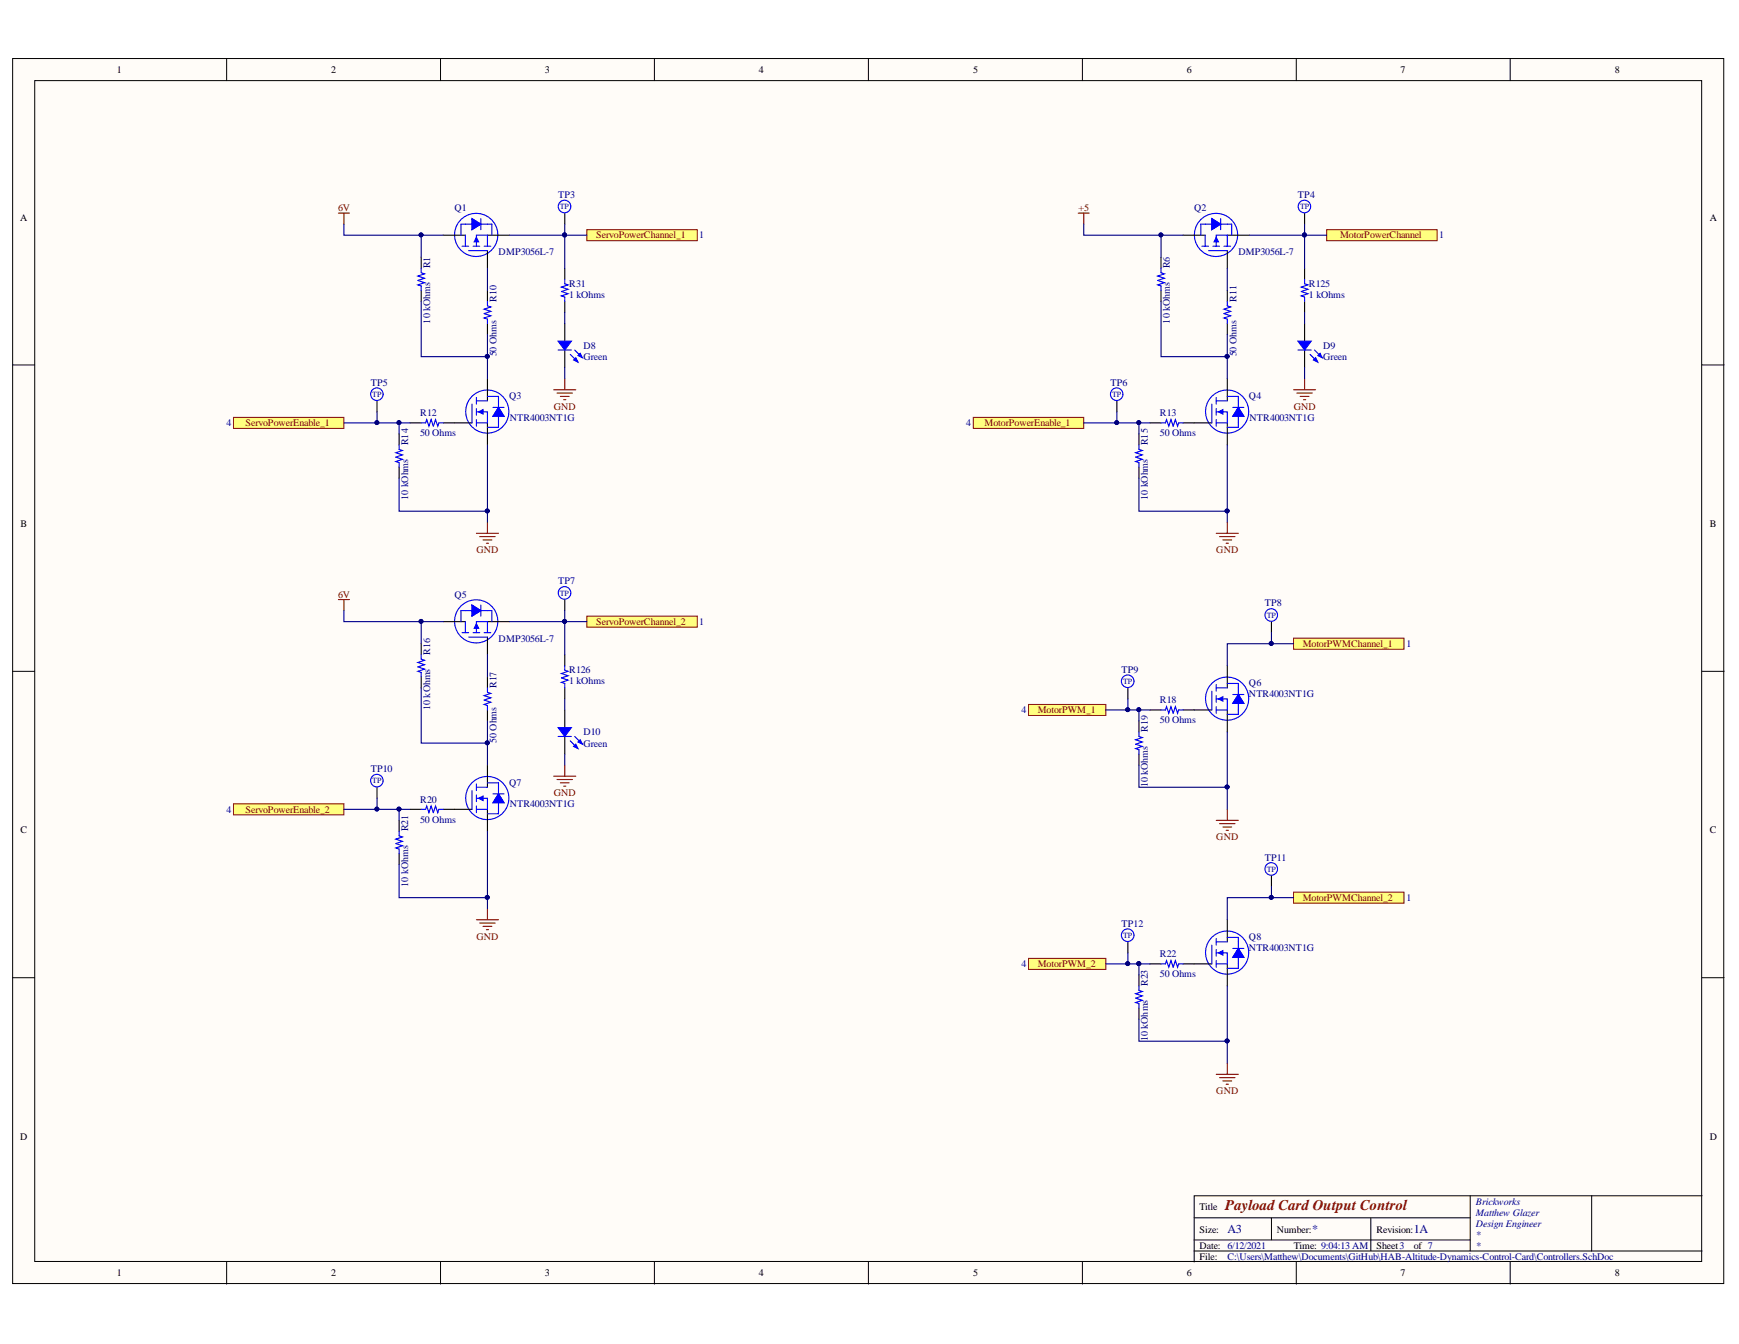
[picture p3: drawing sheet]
<svg xmlns="http://www.w3.org/2000/svg" width="279mm" height="216mm" viewBox="0 0 279 216" stroke-linecap="round" stroke-linejoin="round" font-family="sans-serif">
<defs><g id="words">
<text font-size="2.4" fill="#800000" x="196.9" y="194.4">Payload Card Output Control</text>
<g font-size="1.9" fill="#000080">
<text x="197.2" y="198.1">A3</text>
<text x="210.8" y="198.1">*</text>
<text x="227.1" y="198.1">1A</text>
</g>
<g font-size="1.6">
<text x="18.8" y="11.7">1</text>
<text x="53.2" y="11.7">2</text>
<text x="87.6" y="11.7">3</text>
<text x="121.9" y="11.7">4</text>
<text x="156.3" y="11.7">5</text>
<text x="190.7" y="11.7">6</text>
<text x="225" y="11.7">7</text>
<text x="259.5" y="11.7">8</text>
<text x="3.2" y="35.4">A</text>
<text x="274.7" y="35.4">A</text>
<text x="3.3" y="84.7">B</text>
<text x="274.7" y="84.7">B</text>
<text x="3.3" y="133.9">C</text>
<text x="274.7" y="133.9">C</text>
<text x="3.2" y="183.1">D</text>
<text x="274.7" y="183.1">D</text>
<text x="192.7" y="194.4">Title</text>
<text x="192.7" y="198">Size:</text>
<text x="205.2" y="198">Number:</text>
<text x="221.1" y="198">Revision:</text>
<text x="192.7" y="200.6">Date: 6/12/2021</text>
<text x="192.7" y="202.4">File:</text>
<text x="207.9" y="200.6">Time: 9:04:13 AM</text>
<text x="221.1" y="200.6">Sheet3</text>
<text x="227.1" y="200.6">of 7</text>
<text x="18.8" y="205">1</text>
<text x="53.2" y="205">2</text>
<text x="87.6" y="205">3</text>
<text x="121.9" y="205">4</text>
<text x="156.3" y="205">5</text>
<text x="190.7" y="205">6</text>
<text x="225" y="205">7</text>
<text x="259.5" y="205">8</text>
</g>
<g font-size="1.6" fill="#800000">
<text x="54.3" y="33.9">6V</text>
<text x="173.3" y="33.9">+5</text>
<text x="95.8" y="38.3">ServoPowerChannel_1</text>
<text x="215.3" y="38.3">MotorPowerChannel</text>
<text x="89" y="65.8">GND</text>
<text x="207.9" y="65.8">GND</text>
<text x="39.4" y="68.5">ServoPowerEnable_1</text>
<text x="158.2" y="68.5">MotorPowerEnable_1</text>
<text x="76.6" y="88.9">GND</text>
<text x="195.4" y="88.9">GND</text>
<text x="54.3" y="96">6V</text>
<text x="95.8" y="100.4">ServoPowerChannel_2</text>
<text x="209.3" y="103.9">MotorPWMChannel_1</text>
<text x="166.7" y="114.6">MotorPWM_1</text>
<text x="39.4" y="130.6">ServoPowerEnable_2</text>
<text x="89" y="127.9">GND</text>
<text x="195.4" y="135">GND</text>
<text x="209.3" y="144.7">MotorPWMChannel_2</text>
<text x="76.6" y="151">GND</text>
<text x="166.7" y="155.4">MotorPWM_2</text>
<text x="195.4" y="175.7">GND</text>
</g>
<g font-size="1.6" fill="#000080">
<text x="73" y="33.9">Q1</text>
<text x="89.7" y="31.8">TP3</text>
<text x="191.9" y="33.9">Q2</text>
<text x="208.5" y="31.8">TP4</text>
<text x="80.1" y="41">DMP3056L-7</text>
<text x="112.3" y="38.3">1</text>
<text x="199" y="41">DMP3056L-7</text>
<text x="231.2" y="38.3">1</text>
<text x="69.1" y="43.1" transform="rotate(-90 69.1 43.1)">R1</text>
<text x="91.5" y="47.9">1 kOhms</text>
<text x="91.5" y="46.1">R31</text>
<text x="188" y="43.1" transform="rotate(-90 188 43.1)">R6</text>
<text x="210.3" y="47.9">1 kOhms</text>
<text x="210.3" y="46.1">R125</text>
<text x="69.1" y="52" transform="rotate(-90 69.1 52)">10 kOhms</text>
<text x="79.8" y="48.5" transform="rotate(-90 79.8 48.5)">R10</text>
<text x="188" y="52" transform="rotate(-90 188 52)">10 kOhms</text>
<text x="198.6" y="48.5" transform="rotate(-90 198.6 48.5)">R11</text>
<text x="79.8" y="57.3" transform="rotate(-90 79.8 57.3)">50 Ohms</text>
<text x="93.7" y="56.1">D8</text>
<text x="93.7" y="57.8">Green</text>
<text x="198.6" y="57.3" transform="rotate(-90 198.6 57.3)">50 Ohms</text>
<text x="212.6" y="56.1">D9</text>
<text x="212.6" y="57.8">Green</text>
<text x="59.6" y="62">TP5</text>
<text x="81.8" y="64.1">Q3</text>
<text x="178.4" y="62">TP6</text>
<text x="200.7" y="64.1">Q4</text>
<text x="36.4" y="68.5">4</text>
<text x="65.6" y="71.5" transform="rotate(-90 65.6 71.5)">R14</text>
<text x="67.5" y="70.1">50 Ohms</text>
<text x="67.5" y="66.9">R12</text>
<text x="81.9" y="67.6">NTR4003NT1G</text>
<text x="155.2" y="68.5">4</text>
<text x="184.4" y="71.5" transform="rotate(-90 184.4 71.5)">R15</text>
<text x="186.4" y="70.1">50 Ohms</text>
<text x="186.4" y="66.9">R13</text>
<text x="200.8" y="67.6">NTR4003NT1G</text>
<text x="65.6" y="80.3" transform="rotate(-90 65.6 80.3)">10 kOhms</text>
<text x="184.4" y="80.3" transform="rotate(-90 184.4 80.3)">10 kOhms</text>
<text x="73" y="96">Q5</text>
<text x="89.7" y="93.9">TP7</text>
<text x="112.3" y="100.4">1</text>
<text x="203.2" y="97.4">TP8</text>
<text x="69.1" y="105.2" transform="rotate(-90 69.1 105.2)">R16</text>
<text x="80.1" y="103.1">DMP3056L-7</text>
<text x="226" y="103.9">1</text>
<text x="79.8" y="110.5" transform="rotate(-90 79.8 110.5)">R17</text>
<text x="91.5" y="109.9">1 kOhms</text>
<text x="91.5" y="108.2">R126</text>
<text x="180.2" y="108.1">TP9</text>
<text x="186.4" y="113">R18</text>
<text x="200.7" y="110.2">Q6</text>
<text x="200.7" y="112">NTR4003NT1G</text>
<text x="69.1" y="114.1" transform="rotate(-90 69.1 114.1)">10 kOhms</text>
<text x="79.8" y="119.3" transform="rotate(-90 79.8 119.3)">50 Ohms</text>
<text x="93.7" y="118.1">D10</text>
<text x="93.7" y="119.9">Green</text>
<text x="164.1" y="114.6">4</text>
<text x="184.4" y="117.6" transform="rotate(-90 184.4 117.6)">R19</text>
<text x="186.4" y="116.2">50 Ohms</text>
<text x="59.6" y="124.1">TP10</text>
<text x="36.4" y="130.6">4</text>
<text x="67.5" y="129">R20</text>
<text x="81.8" y="126.2">Q7</text>
<text x="81.9" y="129.7">NTR4003NT1G</text>
<text x="184.4" y="126.4" transform="rotate(-90 184.4 126.4)">10 kOhms</text>
<text x="65.6" y="133.5" transform="rotate(-90 65.6 133.5)">R21</text>
<text x="67.5" y="132.2">50 Ohms</text>
<text x="65.6" y="142.4" transform="rotate(-90 65.6 142.4)">10 kOhms</text>
<text x="203.2" y="138.3">TP11</text>
<text x="180.2" y="148.8">TP12</text>
<text x="226" y="144.7">1</text>
<text x="164.1" y="155.4">4</text>
<text x="186.4" y="153.8">R22</text>
<text x="200.7" y="151">Q8</text>
<text x="200.7" y="152.7">NTR4003NT1G</text>
<text x="184.4" y="158.4" transform="rotate(-90 184.4 158.4)">R23</text>
<text x="186.4" y="157">50 Ohms</text>
<text x="184.4" y="167.3" transform="rotate(-90 184.4 167.3)">10 kOhms</text>
<text x="237.1" y="193.5">Brickworks</text>
<text x="237.1" y="195.3">Matthew Glazer</text>
<text x="237.1" y="197.1">Design Engineer</text>
<text x="197.2" y="202.4">C:\Users\Matthew\Documents\GitHub\HAB-Altitude-Dynamics-Control-Card\Controllers.SchDoc</text>
<text x="237.1" y="198.8">*</text>
<text x="237.1" y="200.6">*</text>
</g>
<g font-size="1.3" fill="#000080">
<text x="89.9" y="33.7">TP</text>
<text x="208.9" y="33.7">TP</text>
<text x="59.8" y="63.8">TP</text>
<text x="178.7" y="63.8">TP</text>
<text x="89.9" y="95.7">TP</text>
<text x="203.5" y="99.3">TP</text>
<text x="180.4" y="109.9">TP</text>
<text x="59.8" y="125.8">TP</text>
<text x="203.5" y="140.1">TP</text>
<text x="180.4" y="150.7">TP</text>
</g>
</g></defs>
<g fill="#fffcf8" stroke="#000" stroke-width=".16">
<path d="M2 9.4h274.9v196.8h-274.9z"/>
<path d="M5.6 13h267.8v189.6h-267.8z"/>
</g>
<g fill="none" stroke="#000" stroke-width=".16">
<path d="M36.4 9.4v3.6M70.8 9.4v3.6M105.1 9.4v3.6M139.5 9.4v3.6M173.9 9.4v3.6M208.3 9.4v3.6M242.6 9.4v3.6M2 58.6h3.6M273.5 58.6h3.5M2 107.8h3.6M273.5 107.8h3.5M2 157.1h3.6"/>
<path d="M273.5 157.1h3.5M191.9 195.6h44.3M191.9 199.2h44.3M204.3 195.6v3.6M220.2 195.6v5.4M236.2 192.1v8.9M255.7 192.1h-63.8v10.6M273.5 192.1h-17.8v8.9M36.4 202.7v3.6M70.8 202.7v3.6M105.1 202.7v3.6M139.5 202.7v3.6"/>
<path d="M173.9 202.7v3.6M191.9 201h81.6M208.3 202.7v3.6M242.6 202.7v3.6"/>
</g>
<path d="M37.5 67h17.8v1.8h-17.8z" fill-rule="evenodd" fill="#ffff80" stroke="#800000" stroke-width=".16"/>
<path d="M54.4 34.2h1.7M55.3 34.2v1.8" fill="none" stroke="#800000" stroke-width=".18"/>
<g fill="#ffff80" stroke="#800000" stroke-width=".16">
<path d="M94.3 36.9h17.7v1.8h-17.7z" fill-rule="evenodd"/>
<path d="M213.2 36.9h17.7v1.8h-17.7z" fill-rule="evenodd"/>
<path d="M37.5 129.1h17.8v1.8h-17.8z" fill-rule="evenodd"/>
</g>
<path d="M54.4 96.3h1.7M55.3 96.3v1.8" fill="none" stroke="#800000" stroke-width=".18"/>
<g fill="#ffff80" stroke="#800000" stroke-width=".16">
<path d="M94.3 99h17.7v1.7h-17.7z" fill-rule="evenodd"/>
<path d="M156.4 67h17.7v1.8h-17.7z" fill-rule="evenodd"/>
<path d="M207.8 102.5h17.8v1.8h-17.8z" fill-rule="evenodd"/>
</g>
<path d="M195.4 131.8h3.6M195.9 132.3h2.5M196.5 132.8h1.4M197 133.4h.4M197.2 130v1.8" fill="none" stroke="#800000" stroke-width=".18"/>
<g fill="#ffff80" stroke="#800000" stroke-width=".16">
<path d="M165.3 113.2h12.4v1.7h-12.4z" fill-rule="evenodd"/>
<path d="M207.8 143.3h17.8v1.8h-17.8z" fill-rule="evenodd"/>
</g>
<path d="M195.4 172.6h3.6M195.9 173.1h2.5M196.5 173.6h1.4M197 174.2h.4M197.2 170.8v1.8" fill="none" stroke="#800000" stroke-width=".18"/>
<path d="M165.3 154h12.4v1.7h-12.4z" fill-rule="evenodd" fill="#ffff80" stroke="#800000" stroke-width=".16"/>
<path d="M74.1 37.8v-1.8h4.9v1.8M74.2 39.6h1.1M74.8 37.8v1.8M76 39.6h1.1M76.5 39.6v-1.8h1.8v1.8M77.8 39.6h1.1M78.2 34.7a3.5 3.5 0 0 0-5.1 2.9 3.5 3.5 0 0 0 4.7 3.4 3.5 3.5 0 0 0 1-5.8l-.5-.5M75.3 40.3h3" fill="none" stroke="#00f" stroke-width=".18"/>
<path d="M71.2 37.8h3.6M78.3 37.8h3.6M78.3 40.3v2.8" fill="none" stroke="#000" stroke-width=".18"/>
<path d="M76.5 38.1l.4 .7h-.7z" fill="#00f"/>
<path d="M75.8 35.1l1.5 .9-1.5 .9zM76.5 38.1l.4 .7h-.7zM77.3 35.1v1.8" fill="none" stroke="#00f" stroke-width=".18"/>
<path d="M75.8 35.1l1.5 .9-1.5 .9z" fill="#00f"/>
<path d="M75.8 35.1l1.5 .9-1.5 .9z" fill="none" stroke="#00f" stroke-width=".16"/>
<path d="M67.7 41.3v1.8M67.7 46.7v1.7M78.3 46.7v1.7M78.3 52v1.7M64.1 69.7v1.8M64.1 75v1.8M65.9 67.9h1.8M71.2 67.9h1.8M71.2 99.9h3.6M78.3 99.9h3.6M78.3 102.3v2.9" fill="none" stroke="#000" stroke-width=".18"/>
<path d="M67.7 43.1v.7l.5 .2-1.1 .3 1.1 .4-1.1 .4 1.1 .3-1.1 .4 .6 .1v.8M78.3 48.4v.7l.6 .2-1.1 .4 1.1 .3-1.1 .4 1.1 .3-1.1 .4 .5 .2v.7M64.1 71.5v.7l.6 .2-1.1 .3 1.1 .4-1.1 .3 1.1 .4-1.1 .3 .5 .2v.7M67.7 67.9h.7l.2-.5 .3 1.1 .4-1.1 .3 1.1 .4-1.1 .3 1.1 .2-.6h.7M74.1 99.9v-1.8h4.9v1.8M74.8 99.9v1.7M78.2 96.8a3.5 3.5 0 0 0-5.1 2.8 3.5 3.5 0 0 0 4.7 3.4 3.5 3.5 0 0 0 1-5.8l-.5-.4M74.2 101.6h1.1M75.3 102.3h3M76 101.6h1.1M76.5 101.6v-1.7h1.8v1.7M77.8 101.6h1.1" fill="none" stroke="#00f" stroke-width=".18"/>
<path d="M76.5 85.7h3.6M77.1 86.2h2.5M77.6 86.7h1.4M78.1 87.3h.4M78.3 83.9v1.8" fill="none" stroke="#800000" stroke-width=".18"/>
<path d="M76.5 100.2l.4 .7h-.7z" fill="#00f"/>
<path d="M75.8 97.2l1.5 .9-1.5 .9zM77.3 97.2v1.8M76.5 100.2l.4 .7h-.7z" fill="none" stroke="#00f" stroke-width=".18"/>
<path d="M75.8 97.2l1.5 .9-1.5 .9z" fill="#00f"/>
<path d="M75.8 97.2l1.5 .9-1.5 .9z" fill="none" stroke="#00f" stroke-width=".16"/>
<path d="M190.1 37.8h3.5M197.2 37.8h3.5M197.2 40.3v2.8M67.7 103.4v1.8M67.7 108.7v1.8M78.3 108.7v1.8M78.3 114v1.8M64.1 131.8v1.8M64.1 137.1v1.8M65.9 130h1.8M71.2 130h1.8" fill="none" stroke="#000" stroke-width=".18"/>
<path d="M192.9 37.8v-1.8h5v1.8M193.1 39.6h1.1M193.6 37.8v1.8M194.9 39.6h1M195.4 39.6v-1.8h1.8v1.8M196.7 39.6h1M197.1 34.7a3.5 3.5 0 0 0-5.2 2.9 3.5 3.5 0 0 0 4.8 3.4 3.5 3.5 0 0 0 1-5.8l-.6-.5M194.2 40.3h3M67.7 105.2v.7l.5 .2-1.1 .3 1.1 .4-1.1 .3 1.1 .4-1.1 .3 .6 .2v.7M78.3 110.5v.7l.6 .2-1.1 .3 1.1 .4-1.1 .4 1.1 .3-1.1 .4 .5 .1v.7M64.1 133.6v.7l.6 .1-1.1 .4 1.1 .4-1.1 .3 1.1 .4-1.1 .3 .5 .2v.7M67.7 130h.7l.2-.5 .3 1 .4-1 .3 1 .4-1 .3 1 .2-.5h.7" fill="none" stroke="#00f" stroke-width=".18"/>
<path d="M76.5 147.7h3.6M77.1 148.3h2.5M77.6 148.8h1.4M78.1 149.3h.4M78.3 146v1.7" fill="none" stroke="#800000" stroke-width=".18"/>
<path d="M195.4 38.1l.4 .7h-.7z" fill="#00f"/>
<path d="M194.7 35.1l1.4 .9-1.4 .9zM195.4 38.1l.4 .7h-.7zM196.1 35.1v1.8" fill="none" stroke="#00f" stroke-width=".18"/>
<path d="M194.7 35.1l1.4 .9-1.4 .9z" fill="#00f"/>
<path d="M194.7 35.1l1.4 .9-1.4 .9z" fill="none" stroke="#00f" stroke-width=".16"/>
<g fill="none" stroke="#000" stroke-width=".18">
<path d="M90.7 34.3v1.7M209.6 34.3v1.7M90.7 52v2.8M90.7 56.2v2.9M186.5 41.3v1.8M186.5 46.7v1.7M197.2 46.7v1.7M197.2 52v1.7M60.6 64.4v1.8M179.4 64.4v1.8M183 69.7v1.8M183 75v1.8"/>
<path d="M184.8 67.9h1.7M190.1 67.9h1.8M90.7 96.3v1.8M204.3 99.9v1.7M181.2 110.5v1.8M183 115.8v1.8M184.8 114h1.7M190.1 114h1.8M60.6 126.5v1.7M183 121.1v1.8M181.2 151.3v1.8M183 156.6v1.8"/>
<path d="M184.8 154.8h1.7M190.1 154.8h1.8M204.3 140.7v1.7M183 161.9v1.8"/>
</g>
<g fill="none" stroke="#00f" stroke-width=".18">
<path d="M91.7 33.2a1.01 1.01 0 0 0-1.4-.9 1.01 1.01 0 0 0-.2 1.7 1.01 1.01 0 0 0 1.6-.7M210.6 33.2a1 1 0 0 0-1.5-.9 1 1 0 0 0-.1 1.7 1 1 0 0 0 1.6-.7M89.7 56.2h2.1M186.5 43.1v.7l.6 .2-1.1 .3 1.1 .4-1.1 .4 1.1 .3-1.1 .4 .5 .1v.8M197.2 48.4v.7l.5 .2-1 .4 1 .3-1 .4 1 .3-1 .4 .5 .2v.7M61.6 63.4a1 1 0 0 0-1.5-1 1 1 0 0 0-.1 1.7 1 1 0 0 0 1.5-.7M180.4 63.4a1 1 0 0 0-1.4-1 1 1 0 0 0-.2 1.7 1 1 0 0 0 1.6-.7M183 71.5v.7l.5 .2-1 .3 1 .4-1 .3 1 .4-1 .3 .5 .2v.7M186.5 67.9h.7l.2-.5 .4 1.1 .3-1.1 .4 1.1 .3-1.1 .4 1.1 .2-.6h.7M91.7 95.3a1.01 1.01 0 0 0-1.4-1 1.01 1.01 0 0 0-.2 1.8 1.01 1.01 0 0 0 1.6-.7M205.3 98.8a1.01 1.01 0 0 0-1.5-.9 1.01 1.01 0 0 0-.1 1.7 1.01 1.01 0 0 0 1.6-.7M182.2 109.5a1.01 1.01 0 0 0-1.5-1 1.01 1.01 0 0 0-.1 1.8 1.01 1.01 0 0 0 1.6-.7"/>
<path d="M183 117.6v.7l.5 .2-1 .3 1 .4-1 .3 1 .4-1 .4 .5 .1v.7M186.5 114h.7l.2-.5 .4 1.1 .3-1.1 .4 1.1 .3-1.1 .4 1.1 .2-.6h.7M61.6 125.4a1 1 0 0 0-1.5-.9 1 1 0 0 0-.1 1.7 1 1 0 0 0 1.5-.7M205.3 139.6a1.01 1.01 0 0 0-1.5-.9 1.01 1.01 0 0 0-.1 1.7 1.01 1.01 0 0 0 1.6-.7M182.2 150.3a1.01 1.01 0 0 0-1.5-1 1.01 1.01 0 0 0-.1 1.8 1.01 1.01 0 0 0 1.6-.8M183 158.4v.7l.5 .2-1 .3 1 .4-1 .3 1 .4-1 .4 .5 .1v.7M186.5 154.8h.7l.2-.5 .4 1.1 .3-1.1 .4 1.1 .3-1.1 .4 1.1 .2-.6h.7"/>
</g>
<path d="M195.4 85.7h3.6M195.9 86.2h2.5M196.5 86.7h1.4M197 87.3h.4M197.2 83.9v1.8" fill="none" stroke="#800000" stroke-width=".18"/>
<path d="M89.7 54.8h2.1l-1.1 1.4z" fill="#00f"/>
<path d="M89.7 54.8h2.1l-1.1 1.4zM92.3 56.2l.9 .9" fill="none" stroke="#00f" stroke-width=".18"/>
<path d="M92.9 57.1l.3-.3 .4 .7z" fill="#00f"/>
<path d="M91.6 56.9l1.1 1.1M92.9 57.1l.3-.3 .4 .7z" fill="none" stroke="#00f" stroke-width=".18"/>
<path d="M92.2 57.8l.3-.3 .4 .7z" fill="#00f"/>
<path d="M90.7 44.9v.7l.6 .2-1.1 .3 1.1 .4-1.1 .3 1.1 .4-1.1 .3 .5 .2v.7M92.2 57.8l.3-.3 .4 .7zM89.7 118.3h2.1" fill="none" stroke="#00f" stroke-width=".18"/>
<path d="M90.7 43.1v1.8M90.7 48.4v1.8M90.7 114v2.9M90.7 118.3v2.8" fill="none" stroke="#000" stroke-width=".18"/>
<path d="M89 62.6h3.5M89.5 63.1h2.5M90 63.7h1.4M90.6 64.2h.3M90.7 60.8v1.8" fill="none" stroke="#800000" stroke-width=".18"/>
<path d="M89.7 116.9h2.1l-1.1 1.4z" fill="#00f"/>
<path d="M89.7 116.9h2.1l-1.1 1.4zM92.3 118.3l.9 .9" fill="none" stroke="#00f" stroke-width=".18"/>
<path d="M92.9 119.2l.3-.4 .4 .7z" fill="#00f"/>
<path d="M91.6 119l1.1 1.1M92.9 119.2l.3-.4 .4 .7z" fill="none" stroke="#00f" stroke-width=".18"/>
<path d="M92.2 119.9l.3-.4 .4 .8z" fill="#00f"/>
<path d="M208.5 56.2h2.2M90.7 107v.7l.6 .1-1.1 .4 1.1 .4-1.1 .3 1.1 .4-1.1 .3 .5 .2v.7M92.2 119.9l.3-.4 .4 .8z" fill="none" stroke="#00f" stroke-width=".18"/>
<path d="M209.6 52v2.8M209.6 56.2v2.9M90.7 105.2v1.8M90.7 110.5v1.8" fill="none" stroke="#000" stroke-width=".18"/>
<path d="M89 124.7h3.5M89.5 125.2h2.5M90 125.8h1.4M90.6 126.3h.3M90.7 122.9v1.8" fill="none" stroke="#800000" stroke-width=".18"/>
<path d="M208.5 54.8h2.2l-1.1 1.4z" fill="#00f"/>
<path d="M208.5 54.8h2.2l-1.1 1.4zM211.2 56.2l.9 .9" fill="none" stroke="#00f" stroke-width=".18"/>
<path d="M211.7 57.1l.4-.3 .3 .7z" fill="#00f"/>
<path d="M210.5 56.9l1.1 1.1M211.7 57.1l.4-.3 .3 .7z" fill="none" stroke="#00f" stroke-width=".18"/>
<path d="M211 57.8l.4-.3 .3 .7z" fill="#00f"/>
<path d="M209.6 44.9v.7l.5 .2-1 .3 1 .4-1 .3 1 .4-1 .3 .5 .2v.7M211 57.8l.4-.3 .3 .7zM75.8 64.9v3M76.5 66.2h1.8v1.7h-1.8M76.5 64.4h1.8M81.3 67.8a3.5 3.5 0 0 0-2.8-5.1 3.5 3.5 0 0 0-3.4 4.8 3.5 3.5 0 0 0 5.8 .9l.4-.5" fill="none" stroke="#00f" stroke-width=".18"/>
<path d="M209.6 43.1v1.8M209.6 48.4v1.8M73 67.9h2.8M78.3 60.8v3.6M78.3 67.9v3.6" fill="none" stroke="#000" stroke-width=".18"/>
<path d="M173.2 34.2h1.8M174.1 34.2v1.8M207.8 62.6h3.6M208.4 63.1h2.4M208.9 63.7h1.4M209.4 64.2h.4M209.6 60.8v1.8" fill="none" stroke="#800000" stroke-width=".18"/>
<path d="M76.9 66.2l.7-.4v.7z" fill="#00f"/>
<path d="M76.9 66.2l.7-.4v.7zM79.2 65.5h1.8M80.1 65.5l.9 1.4h-1.8zM80.1 64.4v3.5" fill="none" stroke="#00f" stroke-width=".18"/>
<path d="M80.1 65.5l.9 1.4h-1.8z" fill="#00f"/>
<path d="M80.1 65.5l.9 1.4h-1.8z" fill="none" stroke="#00f" stroke-width=".16"/>
<path d="M76.5 63.9v1M76.5 65.6v1.1M76.5 67.4v1.1M78.3 63.7h1.8v.7M80.1 67.9v.7h-1.8M75.8 127v3M76.5 128.2h1.8v1.8h-1.8M76.5 126.5h1.8M81.3 129.9a3.5 3.5 0 0 0-2.8-5.2 3.5 3.5 0 0 0-3.4 4.8 3.5 3.5 0 0 0 5.8 1l.4-.6" fill="none" stroke="#00f" stroke-width=".18"/>
<path d="M73 130h2.8M78.3 122.9v3.6M78.3 130v3.6" fill="none" stroke="#000" stroke-width=".18"/>
<path d="M76.9 128.2l.7-.3v.7z" fill="#00f"/>
<path d="M76.9 128.2l.7-.3v.7zM79.2 127.5h1.8M80.1 127.5l.9 1.4h-1.8zM80.1 126.5v3.5" fill="none" stroke="#00f" stroke-width=".18"/>
<path d="M80.1 127.5l.9 1.4h-1.8z" fill="#00f"/>
<path d="M80.1 127.5l.9 1.4h-1.8z" fill="none" stroke="#00f" stroke-width=".16"/>
<path d="M194.7 64.9v3M195.4 66.2h1.8v1.7h-1.8M195.4 64.4h1.8M200.2 67.8a3.5 3.5 0 0 0-2.9-5.1 3.5 3.5 0 0 0-3.3 4.8 3.5 3.5 0 0 0 5.8 .9l.4-.5M76.5 125.9v1.1M76.5 127.7v1.1M76.5 129.5v1M78.3 125.8h1.8v.7M80.1 130v.7h-1.8" fill="none" stroke="#00f" stroke-width=".18"/>
<path d="M191.9 67.9h2.8M197.2 60.8v3.6M197.2 67.9v3.6" fill="none" stroke="#000" stroke-width=".18"/>
<path d="M195.8 66.2l.7-.4v.7z" fill="#00f"/>
<path d="M195.8 66.2l.7-.4v.7zM198.1 65.5h1.7M199 65.5l.8 1.4h-1.7zM199 64.4v3.5" fill="none" stroke="#00f" stroke-width=".18"/>
<path d="M199 65.5l.8 1.4h-1.7z" fill="#00f"/>
<path d="M199 65.5l.8 1.4h-1.7z" fill="none" stroke="#00f" stroke-width=".16"/>
<path d="M195.4 63.9v1M195.4 65.6v1.1M195.4 67.4v1.1M197.2 63.7h1.8v.7M199 67.9v.7h-1.8M194.7 111v3M195.4 112.3h1.8v1.7h-1.8M195.4 110.5h1.8M200.2 113.9a3.5 3.5 0 0 0-2.9-5.1 3.5 3.5 0 0 0-3.3 4.8 3.5 3.5 0 0 0 5.8 .9l.4-.5" fill="none" stroke="#00f" stroke-width=".18"/>
<path d="M191.9 114h2.8M197.2 107v3.5M197.2 114v3.6" fill="none" stroke="#000" stroke-width=".18"/>
<path d="M195.8 112.3l.7-.4v.7z" fill="#00f"/>
<path d="M195.8 112.3l.7-.4v.7zM198.1 111.6h1.7M199 111.6l.8 1.4h-1.7zM199 110.5v3.5" fill="none" stroke="#00f" stroke-width=".18"/>
<path d="M199 111.6l.8 1.4h-1.7z" fill="#00f"/>
<path d="M199 111.6l.8 1.4h-1.7z" fill="none" stroke="#00f" stroke-width=".16"/>
<path d="M195.4 110v1M195.4 111.7v1.1M195.4 113.5v1.1M197.2 109.8h1.8v.7M199 114v.8h-1.8M194.7 151.8v3M195.4 153.1h1.8v1.7h-1.8M195.4 151.3h1.8M200.2 154.7a3.5 3.5 0 0 0-2.9-5.1 3.5 3.5 0 0 0-3.3 4.8 3.5 3.5 0 0 0 5.8 .9l.4-.5" fill="none" stroke="#00f" stroke-width=".18"/>
<path d="M191.9 154.8h2.8M197.2 147.7v3.6M197.2 154.8v3.6" fill="none" stroke="#000" stroke-width=".18"/>
<path d="M195.8 153.1l.7-.4v.7z" fill="#00f"/>
<path d="M195.8 153.1l.7-.4v.7zM198.1 152.4h1.7M199 152.4l.8 1.4h-1.7zM199 151.3v3.5" fill="none" stroke="#00f" stroke-width=".18"/>
<path d="M199 152.4l.8 1.4h-1.7z" fill="#00f"/>
<path d="M199 152.4l.8 1.4h-1.7z" fill="none" stroke="#00f" stroke-width=".16"/>
<path d="M195.4 150.8v1M195.4 152.5v1.1M195.4 154.3v1.1M197.2 150.6h1.8v.7M199 154.8v.8h-1.8" fill="none" stroke="#00f" stroke-width=".18"/>
<g fill="none" stroke="#000080" stroke-width=".18">
<path d="M55.3 36v1.8h12.4M71.2 37.8h-3.5v3.5M81.9 37.8h12.4M90.7 36v7.1M174.1 36v1.8h12.4M190.1 37.8h-3.6v3.5M200.7 37.8h12.5M209.6 36v7.1M67.7 48.4v8.9h10.6M78.3 53.7v7.1M78.3 43.1v3.6M90.7 50.2v1.8"/>
<path d="M90.7 59.1v1.7M186.5 48.4v8.9h10.7M197.2 53.7v7.1M197.2 43.1v3.6M209.6 50.2v1.8M209.6 59.1v1.7M55.3 67.9h10.6M60.6 66.2v1.7M64.1 76.8v5.3h14.2v1.8M64.1 67.9v1.8M78.3 71.5v10.6M174.1 67.9h10.7"/>
<path d="M179.4 66.2v1.7M183 76.8v5.3h14.2v1.8M183 67.9v1.8M197.2 71.5v10.6M55.3 98.1v1.8h12.4M71.2 99.9h-3.5v3.5M81.9 99.9h12.4M90.7 98.1v7.1M67.7 110.5v8.9h10.6M78.3 115.8v7.1M78.3 105.2v3.5M90.7 112.3v1.7"/>
<path d="M177.7 114h7.1M181.2 112.3v1.7M183 114v1.8M197.2 117.6v12.4M204.3 101.6v1.8M207.8 103.4h-10.6v3.6M55.3 130h10.6M60.6 128.2v1.8M64.1 138.9v5.3h14.2v1.8M64.1 130v1.8M78.3 133.6v10.6M90.7 121.1v1.8"/>
<path d="M183 122.9v3.6h14.2M177.7 154.8h3.5M181.2 153.1v1.7h1.8M183 154.8v1.8M183 154.8h1.8M197.2 158.4v12.4M204.3 142.4v1.8M207.8 144.2h-10.6v3.5M183 163.7v3.6h14.2"/>
</g>
<g fill="#000080" stroke="#000080" stroke-width=".16">
<circle cx="204.2" cy="103.4" r=".32"/>
<circle cx="197.2" cy="126.4" r=".32"/>
<circle cx="204.2" cy="144.2" r=".32"/>
<circle cx="197.2" cy="167.2" r=".31"/>
<circle cx="78.3" cy="82.1" r=".32"/>
<circle cx="78.3" cy="57.2" r=".32"/>
<circle cx="67.6" cy="37.7" r=".31"/>
<circle cx="90.7" cy="37.7" r=".31"/>
<circle cx="64.1" cy="67.9" r=".31"/>
<circle cx="60.5" cy="67.9" r=".31"/>
<circle cx="78.3" cy="144.2" r=".32"/>
<circle cx="78.3" cy="119.3" r=".32"/>
<circle cx="67.6" cy="99.8" r=".31"/>
<circle cx="90.7" cy="99.8" r=".31"/>
<circle cx="64.1" cy="130" r=".31"/>
<circle cx="60.5" cy="130" r=".31"/>
<circle cx="197.2" cy="82.1" r=".32"/>
<circle cx="197.2" cy="57.2" r=".32"/>
<circle cx="186.5" cy="37.7" r=".31"/>
<circle cx="209.6" cy="37.7" r=".31"/>
<circle cx="183" cy="67.9" r=".31"/>
<circle cx="179.4" cy="67.9" r=".31"/>
<circle cx="183" cy="114" r=".31"/>
<circle cx="183" cy="154.8" r=".31"/>
<circle cx="181.2" cy="114" r=".31"/>
<circle cx="181.2" cy="154.8" r=".31"/>
</g>
<use href="#words"/>
</svg>
